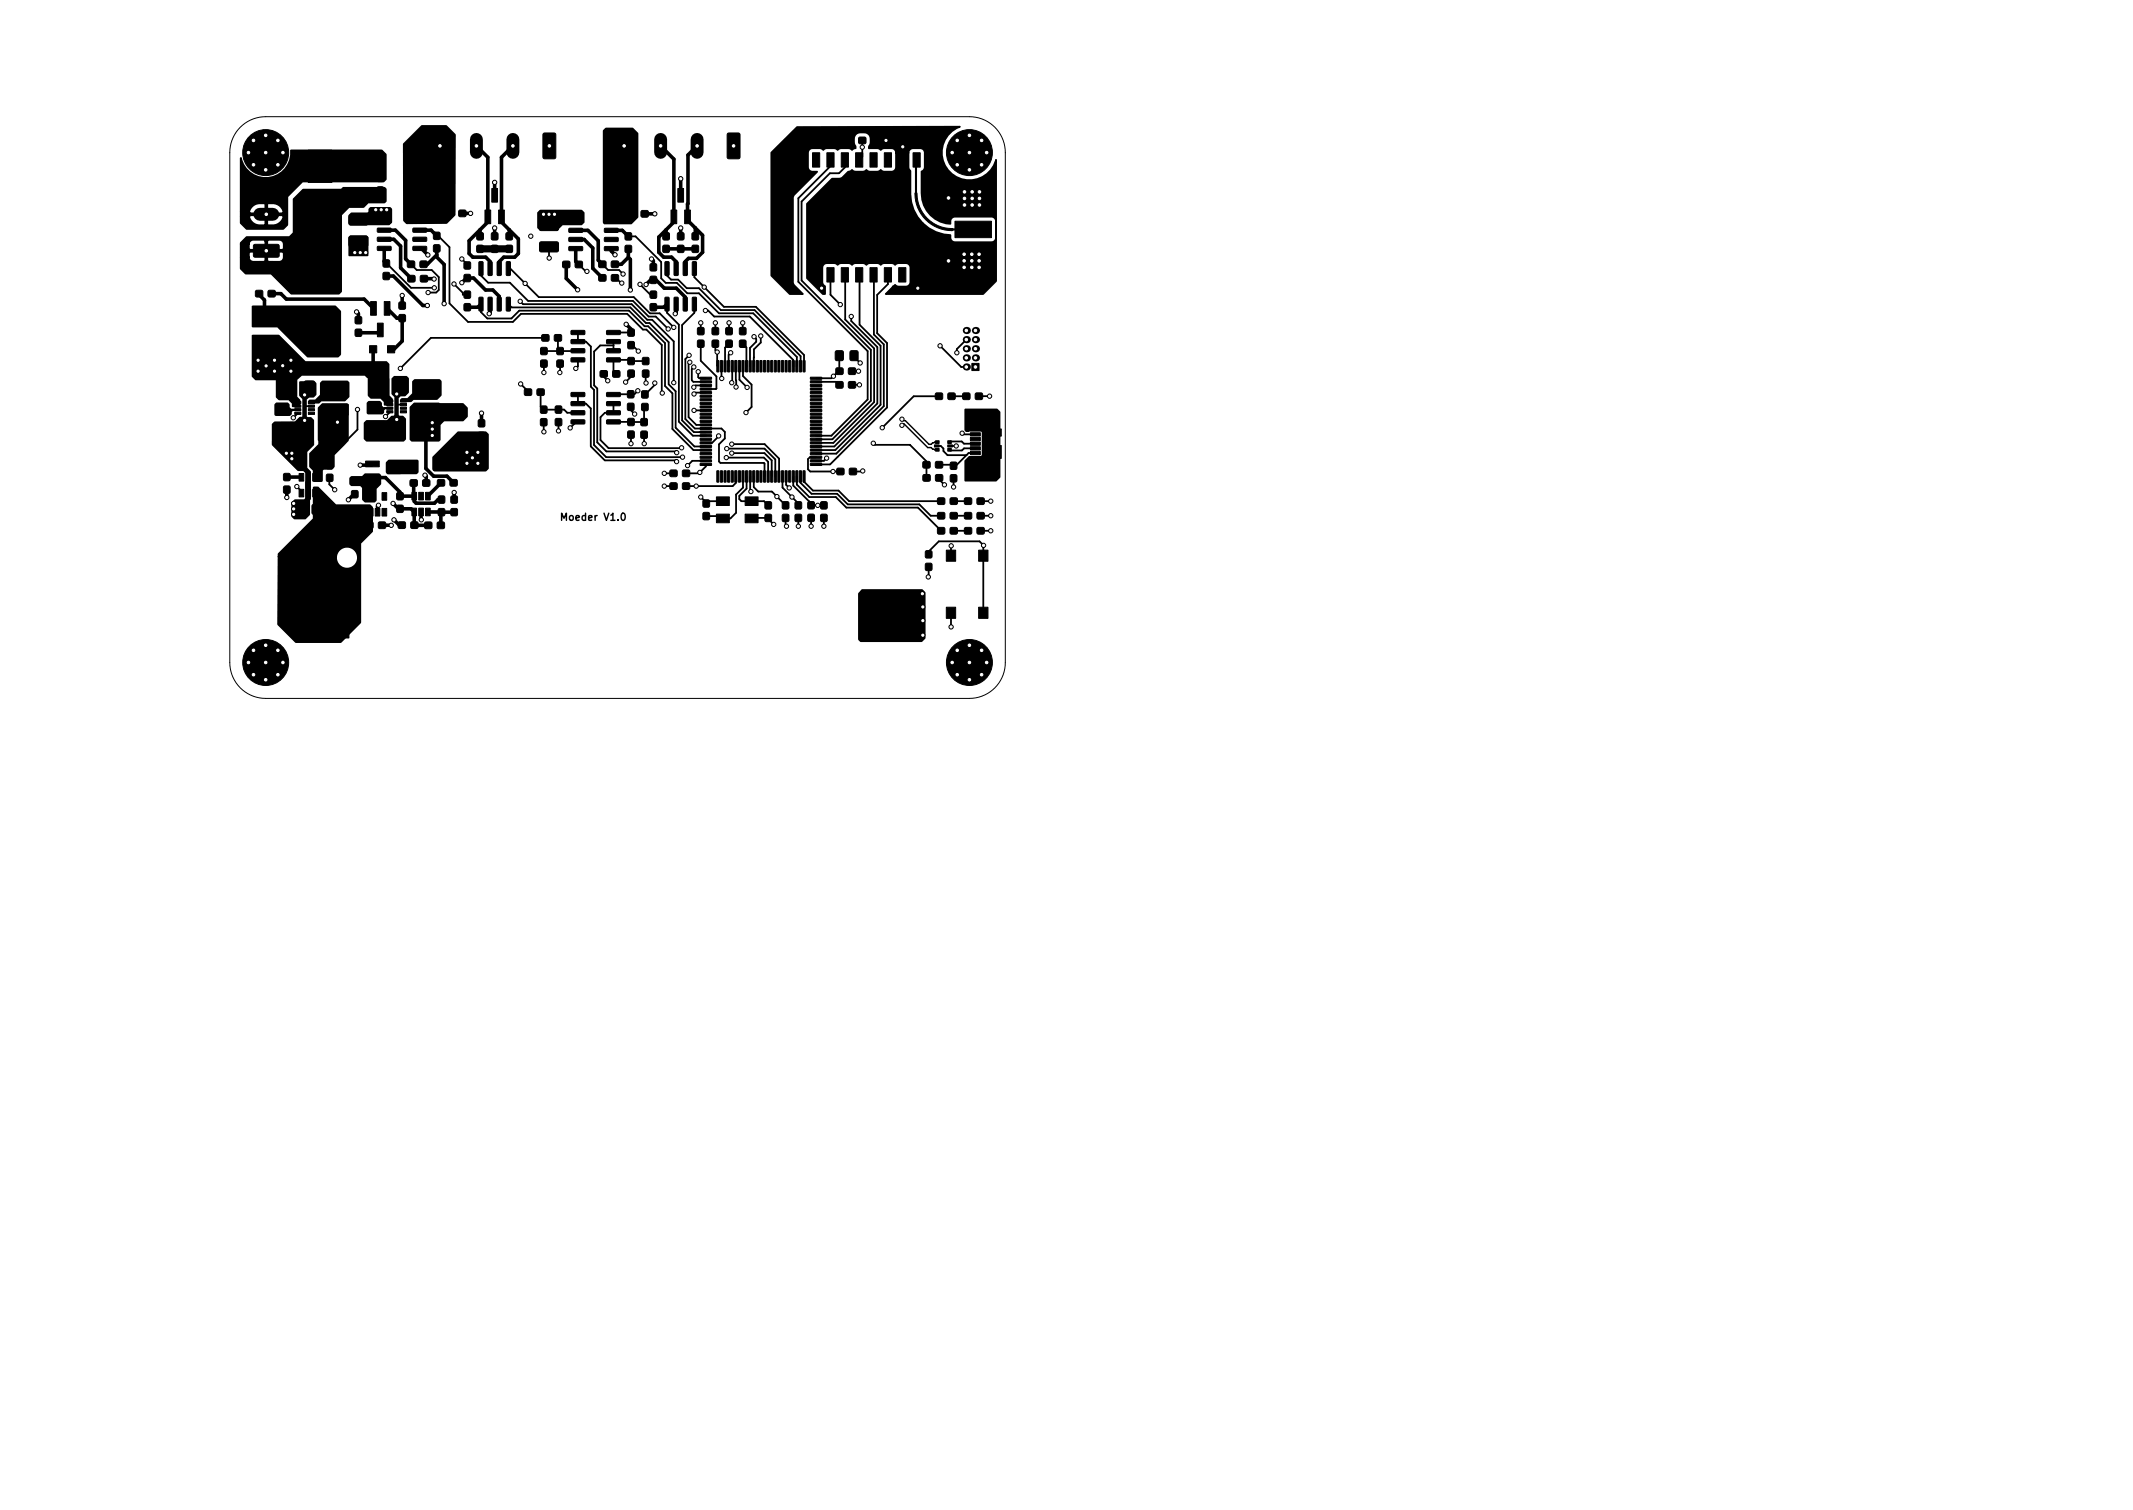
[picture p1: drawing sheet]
<svg xmlns="http://www.w3.org/2000/svg" width="297mm" height="210mm" viewBox="0 0 297 210" stroke-linecap="round" stroke-linejoin="round" font-family="sans-serif">
<defs><g id="words">
<text font-size="1.4" x="78.5" y="72.5">Moeder V1.0</text>
</g></defs>
<path d="M33.5 17.7a5 5 0 0 1 3.5-1.5h98a5 5 0 0 1 5 5v71a5 5 0 0 1-5 5h-98a5 5 0 0 1-5-5v-71a5 5 0 0 1 1.5-3.5z" fill="none" stroke="#000" stroke-width=".14"/>
<g fill="#000" stroke="#000" stroke-width=".14">
<path d="M75.7 18.6l1.5-.1 .2 .2v3.2l-.1 .2h-1.5l-.2-.1v-3.2zM101.3 18.6l1.5-.1 .2 .2 .1 3.2-.2 .2h-1.4l-.2-.1v-3.2zM119.6 19.1h.9l.1 .2v.6l-.2 .1h-.8v-.2zM121.4 19.1h.9l.1 .2-.1 .6-.2 .1h-.7l-.1-.2zM35.4 34.1l.1-.1h3.2l.2 .2v1.5l-.3 .1h-3.2l-.1-.2zM42.9 20.9h3.3v4.5h-3.3zM42.9 29.7h3.3v4.5h-3.3zM43.1 36.3h3.3v4.5h-3.3zM48.7 30l2.4-.1 .1 .3v1l-.2 .1h-2.3l-.1-.2zM48.7 33l2.4-.1 .1 .2v1.1l-.2 .1h-2.3l-.1-.2zM48.8 23.4l2.4-.1 .2 .2-.1 1.1-.2 .1h-2.2l-.2-.2zM48.8 26.4l2.4-.1 .2 .2-.1 1.1-.2 .1h-2.2l-.2-.2z"/>
<path d="M52.6 26.1l.6-.1 .2 .1v.7l-.1 .2h-.6h-.2zM52.6 24.3l.6-.1 .2 .1v.8l-.1 .1-.6 .1-.2-.1zM53.4 38l.6-.1 .2 .1 .1 .7-.1 .2-.6 .1-.2-.1zM53.4 36.2h.6h.2l.1 .8-.1 .2h-.6l-.2-.1zM52.6 30.5h1.8l.1 .1v.4l-.2 .1h-1.6l-.2-.2zM52.6 31.8h1.8l.1 .1v.3l-.2 .1h-1.6l-.2-.1zM52.6 33.1l1.8-.1 .1 .1v.4l-.2 .1h-1.6l-.2-.1zM52.6 34.3h1.8l.1 .1v.4l-.2 .1h-1.6l-.2-.1zM56.8 36.4h.9l.1 .2-.1 .6-.2 .1-.7-.1-.1-.2zM56.8 38.4h.9l.1 .2v.6l-.2 .1-.7-.1-.1-.2zM57.5 34.3h1.8l.1 .1v.4l-.1 .1h-1.7l-.1-.1zM57.5 33.1l1.8-.1 .1 .1v.4l-.1 .1h-1.7l-.1-.1z"/>
<path d="M57.5 31.8h1.8l.1 .1v.3l-.1 .1h-1.7l-.1-.1zM57.5 30.5h1.8l.1 .1v.4l-.1 .1h-1.7l-.1-.2zM58.5 36.4h.9l.1 .2v.6l-.2 .1-.7-.1-.1-.2zM58.6 38.4h.9l.1 .2-.1 .6-.2 .1-.7-.1-.1-.2zM60.4 34.1h.7h.1l.1 .8-.1 .2h-.6l-.2-.1zM60.4 32.4l.7-.1 .1 .1 .1 .7-.1 .2-.6 .1-.2-.1zM62.2 29.3h.9l.1 .2-.1 .6-.2 .1-.7-.1-.1-.2zM63.9 29.3h.9l.1 .2v.6l-.2 .1-.7-.1-.1-.2zM64.7 36.5l.6-.1 .2 .1v.8v.1l-.7 .1-.1-.1zM64.7 38.3l.6-.1 .2 .1v.7v.2h-.7h-.1zM66.4 32.4h.7l.2 .1v.7l-.1 .2h-.6l-.2-.1zM66.4 34.2l.7-.1 .2 .1v.7l-.1 .2-.6 .1-.2-.1z"/>
<path d="M66.7 36.5l.4-.1 .2 .1v1.7l-.1 .2h-.4l-.1-.1zM67.5 29.2h.8v1.9h-.8zM68 36.5l.4-.1 .1 .1v1.7l-.1 .2h-.3l-.1-.1zM68.5 32.4h.6l.2 .1 .1 .7-.1 .2h-.7l-.1-.1zM68.5 34.2l.6-.1 .2 .1 .1 .7-.1 .2-.7 .1-.1-.1zM68.5 26.2h.8v1.9h-.8zM69.3 36.5l.4-.1 .1 .1v1.7l-.1 .2h-.4l-.1-.1zM69.4 29.2h.8v1.9h-.8zM70.5 36.5l.5-.1 .1 .1v1.7l-.1 .2h-.4l-.1-.1zM70.5 34.2l.7-.1 .1 .1 .1 .7-.1 .2-.6 .1-.2-.1zM70.5 32.4h.7l.1 .1 .1 .7-.1 .2h-.6l-.2-.1zM75.2 30.8l2.4-.1 .2 .2v1.1l-.2 .1h-2.3l-.2-.2z"/>
<path d="M75.2 33.7h2.4l.2 .2v1l-.2 .2h-2.3l-.2-.2zM78.4 36.4h.9l.1 .2-.1 .6-.2 .1-.7-.1-.1-.1zM80.2 36.4h.8l.1 .2v.6l-.2 .1-.7-.1-.1-.1zM79.2 30.5h1.8l.1 .1v.4l-.1 .1h-1.7l-.1-.1zM79.2 31.8h1.8l.1 .1v.4l-.1 .1h-1.7l-.1-.2zM79.2 33.1l1.8-.1 .1 .2v.3l-.1 .1h-1.7l-.1-.1zM79.2 34.4l1.8-.1 .1 .1v.4l-.1 .1h-1.7l-.1-.1zM83.4 36.4h.9l.1 .2v.6l-.2 .1-.8-.1v-.2zM83.4 38.3h.9l.1 .2v.6l-.2 .1-.8-.1v-.2zM85.2 36.4h.9l.1 .2-.1 .6-.2 .1-.7-.1-.1-.2zM85.2 38.3h.9l.1 .2-.1 .6-.2 .1-.7-.1-.1-.2zM84.2 34.4l1.8-.1 .1 .1v.4l-.1 .1h-1.7l-.1-.1z"/>
<path d="M84.2 33.1l1.8-.1 .1 .2v.3l-.1 .1h-1.7l-.1-.1zM84.2 31.8h1.8l.1 .1v.4l-.1 .1h-1.7l-.1-.2zM84.2 30.5h1.8l.1 .1v.4l-.1 .1h-1.7l-.1-.1zM87.1 34.2l.6-.1 .2 .1 .1 .8-.1 .1-.6 .1-.2-.1zM87.1 32.5l.6-.1 .2 .1 .1 .7-.1 .2h-.6h-.2zM87.6 29.4h.9v.1v.7l-.2 .1-.7-.1-.1-.2zM89.3 29.4h.9l.1 .1-.1 .7-.1 .1-.8-.1v-.2zM90.6 38.5l.6-.1 .2 .1 .1 .8-.1 .1-.7 .1-.1-.1zM90.6 36.8l.6-.1 .2 .1 .1 .7-.1 .2h-.7h-.1zM92.4 32.4h.6l.2 .1v.7l-.1 .2h-.6l-.2-.1zM92.4 34.2l.6-.1 .2 .1v.7l-.1 .2-.6 .1-.2-.1zM92.6 36.5l.5-.1 .1 .1v1.7l-.1 .2h-.4l-.1-.1z"/>
<path d="M93.4 29.2h.8v1.9h-.8zM93.9 36.5l.4-.1 .2 .1v1.7l-.2 .2h-.3l-.1-.1zM94.4 34.2l.6-.1 .2 .1 .1 .7-.1 .2-.6 .1-.2-.1zM94.4 32.4h.6l.2 .1 .1 .7-.1 .2h-.6l-.2-.1zM94.4 26.2h.8v1.9h-.8zM95.2 36.5l.4-.1 .1 .1v1.7l-.1 .2h-.4l-.1-.1zM95.3 29.2h.8v1.9h-.8zM96.4 36.5l.5-.1 .1 .1v1.7l-.1 .2h-.4l-.1-.1zM96.4 34.2l.7-.1 .1 .1 .1 .7-.1 .2-.6 .1-.2-.1zM96.4 32.4h.7l.1 .1 .1 .7-.1 .2h-.6l-.2-.1zM113.1 21.3h1v2h-1zM113.1 37.3h1v2h-1z"/>
<path d="M115.1 21.3h1v2h-1zM115.1 37.3h1v2h-1zM117.1 21.3h1v2h-1zM117.1 37.3h1v2h-1zM119.1 21.3h1v2h-1zM119.1 37.3h1v2h-1zM121.2 21.3h1v2h-1zM121.2 37.3h1v2h-1zM123.2 21.3h1v2h-1zM123.2 37.3h1v2h-1zM125.2 21.3h1v2h-1zM125.2 37.3h1v2h-1z"/>
<path d="M127.5 26.9l.1-.1 .1 .1a5 5 0 0 0 5 5v.1l-.1 .1-1.5-.2-1.4-.6-.8-.7-.6-.8-.5-.8-.3-1zM127.2 21.3h1v2h-1zM127.2 37.3h1v2h-1zM132.1 36.1h.9v.5h-.9zM132.1 27.3h.9v.5h-.9zM133 30.8h5.1v2.3h-5.1zM133 35.1h5.1v2.4h-5.1zM133 26.4h5.1v2.4h-5.1zM35.6 40.5h.9l.1 .2v.6l-.2 .1-.8-.1v-.2zM36.1 46.8l.2-.1 1.3 .1 .1 .2-.1 1.2-.2 .1-1.3-.1-.1-.1zM36.1 43.9h.2h1.3l.1 .2-.1 1.3-.2 .1-1.3-.1-.1-.2zM37.4 40.5h.9l.1 .2-.1 .6-.2 .1-.7-.1-.1-.2z"/>
<path d="M38.5 56.5l.1-.1h1.5v.2v1.1l-.2 .1h-1.4l-.1-.2zM38.5 59.4h.1h1.5v.2v1.1l-.2 .1-1.4-.1-.1-.2zM39.5 53.1l1.1-.1 .2 .1v1.4l-.1 .2-1 .1-.2-.1-.1-1.4zM41 55.9h.9v.3h-.9zM41 56.4h.9v.3h-.9zM41 56.9h.9v.3h-.9zM41 57.4h.9v.3h-.9zM42.9 57.4h.9v.3h-.9zM42.9 56.9h.9v.3h-.9zM42.9 56.4h.9v.3h-.9zM42.9 55.9h.9v.3h-.9zM42 58.9l1.1-.1 .3 .1v2.3l-.2 .2h-1l-.2-.1z"/>
<path d="M42.5 53.1l1.1-.1 .2 .1v1.4l-.1 .2-1.1 .1-.2-.1v-1.4zM44.9 53.3h3.6v1.5h-3.6zM44.9 56.3h3.6v1.5h-3.6zM45 58.9l1.1-.1 .2 .1v2.3l-.1 .2h-1.1l-.2-.1zM43.1 45.1h3.3v4.5h-3.3zM49.5 44.1h.6h.2l.1 .8-.1 .2h-.6l-.2-.1zM49.5 45.9l.6-.1 .2 .1 .1 .7-.1 .2-.6 .1-.2-.1zM51.6 42h.8v1.9h-.8zM51.5 48.1h1v1h-1zM52.6 45h.8v1.9h-.8zM51.4 56.2l.1-.1 1.4 .1 .1 .2v1.1l-.2 .1-1.4-.1-.1-.2zM51.4 59.2l.1-.1 1.4 .1 .1 .2v1l-.2 .1h-1.4l-.1-.2z"/>
<path d="M52.1 53l1.1-.1 .2 .1 .1 1.4-.1 .2-1.1 .1-.2-.1-.1-1.4zM53.5 42h.8v1.9h-.8zM53.9 55.7h.8v.3h-.8zM53.9 56.2h.8v.3h-.8zM53.9 56.7h.8v.3h-.8zM53.9 57.2h.8v.3h-.8zM54 48.1h1v1h-1zM55.8 57.2h.8v.3h-.8zM55.8 56.7h.8v.3h-.8zM55.8 56.2h.8v.3h-.8zM55.8 55.7h.8v.3h-.8zM55 58.7l1.1-.1 .2 .2v2.3l-.1 .2h-1.1l-.2-.2z"/>
<path d="M55.1 53l1.1-.1 .2 .1v1.4l-.1 .2-1 .1-.2-.1-.1-1.4zM55.6 43.8h.6l.2 .1 .1 .7-.1 .2h-.6l-.2-.1zM55.6 42.1l.6-.1 .2 .1 .1 .7-.1 .2-.6 .1-.2-.1zM57.7 53.2h3.6v1.5h-3.6zM57.7 56.3h3.6v1.5h-3.6zM57.9 58.7l1.2-.1 .2 .2v2.3l-.2 .2h-1l-.2-.2zM63.7 57.1h1.2v.9h-1.2zM64.7 42.3h.6h.2v.8v.2h-.7l-.1-.1zM64.7 40.6l.6-.1 .2 .1v.7v.2l-.7 .1-.1-.1zM66.7 41.4h.4l.2 .1v1.7l-.1 .1h-.4l-.1-.1zM66.7 58.5l.6-.1 .2 .1v.7l-.1 .2-.6 .1-.2-.1zM68 41.4h.4l.1 .1v1.7l-.1 .1h-.3l-.1-.1z"/>
<path d="M69.3 41.4h.4l.1 .1v1.7l-.1 .1h-.4l-.1-.1zM70.5 41.4h.5l.1 .1v1.7l-.1 .1h-.4l-.1-.1zM73.1 54.2h.9l.1 .2-.1 .6-.2 .1-.7-.1-.1-.2zM74.8 54.2h.9l.1 .2v.6l-.2 .1-.8-.1v-.2zM75.3 58.3h.7l.1 .1 .1 .7-.1 .2h-.6l-.2-.1zM75.3 56.6l.7-.1 .1 .1 .1 .7-.1 .2-.6 .1-.2-.1zM75.3 50.2l.7-.1 .2 .1v.7l-.1 .2-.6 .1-.2-.1zM75.3 48.4h.7h.2v.8l-.1 .2h-.6l-.2-.1zM75.5 46.6h.9l.1 .2-.1 .6-.2 .1h-.7l-.1-.2zM77.2 46.6h.9l.1 .2v.6l-.2 .1h-.7l-.1-.2zM77.4 58.3h.6h.2v.8v.2h-.7l-.1-.1zM77.4 56.6l.6-.1 .2 .1v.7v.2l-.7 .1-.1-.1z"/>
<path d="M77.6 50.2l.6-.1 .2 .1 .1 .7-.1 .2-.6 .1-.2-.1zM77.6 48.4h.6h.2l.1 .8-.1 .2h-.6l-.2-.1zM79.6 54.7l1.7-.1 .2 .2v.3l-.2 .1h-1.7l-.1-.1zM79.6 55.9h1.7l.2 .1v.4l-.2 .1h-1.7l-.1-.1zM79.6 57.2h1.7l.2 .1v.4l-.2 .1h-1.7l-.1-.2zM79.6 58.5l1.7-.1 .2 .2v.3l-.2 .1h-1.7l-.1-.1zM79.6 49.9l1.7-.1 .2 .1v.4l-.2 .1h-1.7l-.1-.1zM79.6 48.6l1.7-.1 .2 .2v.3l-.2 .1h-1.7l-.1-.1zM79.6 47.3h1.7l.2 .1v.3l-.2 .2h-1.7l-.1-.2zM79.6 46h1.7l.2 .1v.4l-.2 .1h-1.7l-.1-.1zM83.6 51.7l.9-.1 .1 .2-.1 .7h-.1h-.8v-.2zM85.4 51.7l.9-.1 .1 .2-.1 .7h-.2h-.7l-.1-.2z"/>
<path d="M84.5 58.5l1.8-.1 .1 .2v.3l-.1 .1h-1.7l-.1-.1zM84.5 57.2h1.8l.1 .1v.4l-.1 .1h-1.7l-.1-.2zM84.5 55.9h1.8l.1 .1v.4l-.1 .1h-1.7l-.1-.1zM84.5 54.7l1.8-.1 .1 .2v.3l-.1 .1h-1.7l-.1-.1zM84.5 46h1.8l.1 .1v.4l-.1 .1h-1.7l-.1-.1zM84.5 47.3h1.8l.1 .1v.3l-.1 .2h-1.7l-.1-.2zM84.5 48.6l1.8-.1 .1 .2v.3l-.1 .1h-1.7l-.1-.1zM84.5 49.9l1.8-.1 .1 .1v.4l-.1 .1h-1.7l-.1-.1zM87.4 54.4h.7l.2 .1v.7l-.1 .2h-.6l-.2-.1zM87.4 56.2l.7-.1 .2 .1v.7l-.1 .2-.6 .1-.2-.1zM87.5 60.1l.6-.1 .2 .1v.7v.2h-.7h-.2zM87.5 58.3l.6-.1 .2 .1v.8v.1l-.7 .1-.2-.1z"/>
<path d="M87.5 51.6l.6-.1 .2 .1 .1 .7-.1 .2-.7 .1-.1-.1zM87.5 49.8l.6-.1 .2 .1 .1 .8-.1 .1-.7 .1-.1-.1zM87.5 47.6l.6-.1 .2 .1 .1 .8-.1 .1-.7 .1-.1-.1zM87.5 45.9l.6-.1 .2 .1 .1 .7-.1 .2h-.7h-.1zM89.3 58.3h.6h.2l.1 .8-.1 .2h-.6l-.2-.1zM89.4 54.5l.6-.1 .2 .1 .1 .7-.1 .2h-.6h-.2zM89.4 56.2l.6-.1 .2 .1 .1 .8-.1 .1-.6 .1-.2-.1zM89.5 49.8l.7-.1 .1 .1 .1 .8-.1 .1-.6 .1-.2-.1zM89.5 51.6l.7-.1 .1 .1 .1 .7-.1 .2-.6 .1-.2-.1zM90.6 40.6l.6-.1 .2 .1 .1 .7-.1 .2-.7 .1-.1-.1zM90.6 42.3h.6h.2l.1 .8-.1 .2h-.7l-.1-.1zM92.6 41.4h.5l.1 .1v1.7l-.1 .1h-.4l-.1-.1z"/>
<path d="M93.9 41.4h.4l.2 .1v1.7l-.2 .1h-.3l-.1-.1zM95.2 41.4h.4l.1 .1v1.7l-.1 .1h-.4l-.1-.1zM96.4 41.4h.5l.1 .1v1.7l-.1 .1h-.4l-.1-.1zM97.2 45.7l.6-.1 .2 .1 .1 .7-.1 .2h-.7l-.1-.1zM97.2 47.4l.6-.1 .2 .1 .1 .7-.1 .2-.7 .1-.1-.1zM97.5 59.5h1.5l.1 .3h-1.5zM97.5 59h1.5l.1 .3h-1.5zM97.5 58.5h1.5l.1 .3h-1.5zM97.5 58h1.5l.1 .3h-1.5zM97.5 57.5h1.5l.1 .3h-1.5zM97.5 57h1.5l.1 .3h-1.5zM97.5 56.5h1.5l.1 .3h-1.5z"/>
<path d="M97.5 56h1.5l.1 .3h-1.5zM97.5 55.5h1.5l.1 .3h-1.5zM97.5 55h1.5l.1 .3h-1.5zM97.5 54.5h1.5l.1 .3h-1.5zM97.5 54h1.5l.1 .3h-1.5zM97.5 53.5h1.5l.1 .3h-1.5zM97.5 53h1.5l.1 .3h-1.5zM97.5 52.5h1.5l.1 .3h-1.5zM99.2 45.7l.7-.1 .1 .1 .1 .7-.1 .2h-.6l-.2-.1zM99.2 47.4l.7-.1 .1 .1 .1 .7-.1 .2-.6 .1-.2-.1zM99.8 50.2l.3 .1v1.5l-.3-.1zM100.3 50.2l.3 .1v1.5l-.3-.1z"/>
<path d="M100.8 50.2l.3 .1v1.5l-.3-.1zM101.3 50.2l.3 .1v1.5l-.3-.1zM101.1 47.4l.7-.1 .1 .1 .1 .7-.1 .2-.6 .1-.2-.1zM101.1 45.7l.7-.1 .1 .1 .1 .7-.1 .2h-.6l-.2-.1zM101.8 50.2l.3 .1v1.5l-.3-.1zM102.3 50.2l.3 .1v1.5l-.3-.1zM102.8 50.2l.3 .1v1.5l-.3-.1zM103.3 50.2l.3 .1v1.5l-.3-.1zM103 47.4l.7-.1 .1 .1 .1 .7-.1 .2-.6 .1-.2-.1zM103 45.7l.7-.1 .1 .1 .1 .7-.1 .2h-.6l-.2-.1zM103.8 50.2l.3 .1v1.5l-.3-.1zM104.3 50.2l.3 .1v1.5l-.3-.1z"/>
<path d="M104.8 50.2l.3 .1v1.5l-.3-.1zM105.3 50.2l.3 .1v1.5l-.3-.1zM105.8 50.2l.3 .1v1.5l-.3-.1zM106.3 50.2l.3 .1v1.5l-.3-.1zM106.8 50.2l.3 .1v1.5l-.3-.1zM107.3 50.2l.3 .1v1.5l-.3-.1zM107.8 50.2l.3 .1v1.5l-.3-.1zM108.3 50.2l.3 .1v1.5l-.3-.1zM108.8 50.2l.3 .1v1.5l-.3-.1zM109.3 50.2l.3 .1v1.5l-.3-.1zM109.8 50.2l.3 .1v1.5l-.3-.1zM110.3 50.2l.3 .1v1.5l-.3-.1z"/>
<path d="M110.8 50.2l.3 .1v1.5l-.3-.1zM111.3 50.2l.3 .1v1.5l-.3-.1zM111.8 50.2l.3 .1v1.5l-.3-.1zM112.9 52.5h1.5v.3h-1.5zM112.9 53h1.5v.3h-1.5zM112.9 53.5h1.5v.3h-1.5zM112.9 54h1.5v.3h-1.5zM112.9 54.5h1.5v.3h-1.5zM112.9 55h1.5v.3h-1.5zM112.9 55.5h1.5v.3h-1.5zM112.9 56h1.5v.3h-1.5zM112.9 56.5h1.5v.3h-1.5z"/>
<path d="M112.9 57h1.5v.3h-1.5zM112.9 57.5h1.5v.3h-1.5zM112.9 58h1.5v.3h-1.5zM112.9 58.5h1.5v.3h-1.5zM112.9 59h1.5v.3h-1.5zM112.9 59.5h1.5v.3h-1.5zM116.4 51.3h.9l.1 .1v.7l-.2 .1-.7-.1-.1-.2zM116.4 53.2h.9l.1 .2v.6l-.2 .1-.7-.1-.1-.2zM116.4 48.9l.8-.1 .2 .1 .1 1.1-.1 .2h-.8l-.2-.1-.1-1zM118.2 51.3h.9l.1 .1-.1 .7-.2 .1-.7-.1-.1-.2zM118.2 53.2h.9l.1 .2-.1 .6-.2 .1-.7-.1-.1-.2zM118.4 48.9l.9-.1 .2 .1v1.1l-.1 .2h-.8l-.2-.1v-1z"/>
<path d="M130.3 54.8h.9l.1 .1-.1 .7-.2 .1-.7-.1-.1-.2zM132.1 54.8h.8l.1 .1v.7l-.2 .1-.7-.1-.1-.2zM134.1 54.8h.9l.1 .1-.1 .7-.1 .1-.8-.1-.1-.2zM135.3 50.6h1v1h-1zM135.9 54.8h.9v.1v.7l-.2 .1-.7-.1-.1-.2zM137.8 57.6h1.3v1.6h-1.3zM39.5 67.7h.7h.2v.8l-.1 .2h-.6l-.2-.1zM39.5 66l.7-.1 .2 .1v.7l-.1 .2-.6 .1-.2-.1zM41.4 63.7l.8-.1 .2 .1 .1 1.1-.1 .2h-.8l-.2-.1-.1-1zM41.7 65.9h.6v1.1h-.6zM41.7 68.1h.6v1.1h-.6zM41.5 70.3l.8-.1 .2 .1v1.1l-.1 .2h-.8l-.2-.1v-1z"/>
<path d="M42.6 68.1h.7v1.1h-.7zM43.6 65.9h.6v1.1h-.6zM43.6 68.1h.6v1.1h-.6zM43.4 63.7l.9-.1 .2 .1v1.1l-.1 .2h-.8l-.2-.1v-1zM43.5 70.3l.8-.1 .2 .1 .1 1.1-.1 .2h-.8l-.2-.1-.1-1zM45.5 64.3h.6h.2l.1 .8-.1 .1-.6 .1-.2-.1zM45.5 66.1l.6-.1 .2 .1 .1 .7-.1 .2-.6 .1-.2-.1zM49 68.4l.6-.1 .2 .1 .1 .7-.1 .2h-.6h-.2zM49 66.6l.6-.1 .2 .1 .1 .8-.1 .1-.6 .1-.2-.1zM50.9 66.1h1.9v.8h-1.9zM50.9 64.2h1.9v.8h-1.9zM51 72.7h.9l.1 .2-.1 .6-.2 .1h-.7l-.1-.2z"/>
<path d="M51.3 70.8h.7v1.1h-.7zM51.3 68.6h.7v1.1h-.7zM52.3 70.8h.6v1.1h-.6zM52.7 72.7h.9l.1 .2v.6l-.2 .1h-.7l-.1-.2zM53.2 70.8h.7v1.1h-.7zM53.2 68.6h.7v1.1h-.7zM53.9 65.2h1.9v.8h-1.9zM55.3 70.4l.6-.1 .2 .1 .1 .7-.1 .2-.6 .1-.2-.1zM55.3 68.6h.6l.2 .1 .1 .7-.1 .2h-.6l-.2-.1zM55.5 72.7h.9l.1 .2-.1 .6-.2 .1-.7-.1-.1-.1zM57.2 66.8h.8l.1 .2v.6l-.2 .1h-.7l-.1-.2zM57.1 64.3h.9v1.2h-.9z"/>
<path d="M57.4 68.6h.6v1h-.6zM57.4 70.8h.6v1h-.6zM57.3 72.7h.8l.1 .2v.6l-.2 .1-.7-.1-.1-.1zM58.3 68.6h.7v1h-.7zM58.3 70.8h.7v1h-.7zM58.9 66.8h.9l.1 .2-.1 .6-.2 .1h-.7l-.1-.2zM59.3 68.6h.6v1h-.6zM59.3 70.8h.6v1h-.6zM59.2 72.7h.9l.1 .2-.1 .6-.2 .1h-.7l-.1-.2zM60.4 64.3h.9v1.2h-.9zM60.9 72.7h.9l.1 .2v.6l-.2 .1h-.7l-.1-.2zM61 66.8h.9v.2v.6l-.2 .1-.7-.1-.1-.1z"/>
<path d="M61.1 70.9l.6-.1 .2 .1 .1 .7-.1 .2h-.7h-.1zM61.1 69.1l.6-.1 .2 .1 .1 .8-.1 .1-.7 .1-.1-.1zM62.7 66.8h.9l.1 .2-.1 .6-.1 .1-.8-.1-.1-.1zM62.8 70.9l.7-.1 .2 .1v.7l-.1 .2h-.6h-.2zM62.8 69.1l.7-.1 .2 .1v.8l-.1 .1-.6 .1-.2-.1zM63.7 60.4h1.2v.9h-1.2zM66.7 60.2h.6h.2v.8l-.1 .2h-.6l-.2-.1zM89.3 60.1l.6-.1 .2 .1 .1 .7-.1 .2-.6 .1-.2-.1zM93.3 65.5h.9l.1 .2v.6l-.2 .1-.7-.1-.1-.2zM93.3 67.3h.9l.1 .1v.7l-.2 .1-.7-.1-.1-.2zM95.1 65.5h.9l.1 .2-.1 .6-.2 .1-.7-.1-.1-.2zM95.1 67.3h.9l.1 .1-.1 .7-.2 .1-.7-.1-.1-.2z"/>
<path d="M97.9 71.4l.7-.1 .2 .1v.7l-.1 .2-.6 .1-.2-.1zM97.9 69.7l.7-.1 .2 .1v.7l-.1 .2h-.6h-.2zM97.5 64.5h1.5l.1 .3h-1.5zM97.5 64h1.5l.1 .3h-1.5zM97.5 63.5h1.5l.1 .3h-1.5zM97.5 63h1.5l.1 .3h-1.5zM97.5 62.5h1.5l.1 .3h-1.5zM97.5 62h1.5l.1 .3h-1.5zM97.5 61.5h1.5l.1 .3h-1.5zM97.5 61h1.5l.1 .3h-1.5zM97.5 60.5h1.5l.1 .3h-1.5zM97.5 60h1.5l.1 .3h-1.5z"/>
<path d="M99.8 65.6h.3v1.5h-.3zM100.3 65.6h.3v1.5h-.3zM100.8 65.6h.3v1.5h-.3zM101.3 65.6h.3v1.5h-.3zM99.8 71.6h1.8v1.2h-1.8zM99.8 69.2h1.8v1.2h-1.8zM101.8 65.6h.3v1.5h-.3zM102.3 65.6h.3v1.5h-.3zM102.8 65.6h.3v1.5h-.3zM103.3 65.6h.3v1.5h-.3zM103.8 65.6h.3v1.5h-.3zM104.3 65.6h.3v1.5h-.3z"/>
<path d="M104.8 65.6h.3v1.5h-.3zM105.3 65.6h.3v1.5h-.3zM103.8 71.6h1.8v1.2h-1.8zM103.8 69.2h1.8v1.2h-1.8zM105.8 65.6h.3v1.5h-.3zM106.3 65.6h.3v1.5h-.3zM106.8 65.6h.3v1.5h-.3zM106.6 71.7l.6-.1 .2 .1 .1 .7-.1 .2h-.7h-.1zM106.6 69.9l.6-.1 .2 .1 .1 .8-.1 .1-.7 .1-.1-.1zM107.3 65.6h.3v1.5h-.3zM107.8 65.6h.3v1.5h-.3zM108.3 65.6h.3v1.5h-.3z"/>
<path d="M108.8 65.6h.3v1.5h-.3zM109.3 65.6h.3v1.5h-.3zM109 71.7l.6-.1 .2 .1 .1 .7-.1 .2h-.6h-.2zM109 69.9l.6-.1 .2 .1 .1 .8-.1 .1-.6 .1-.2-.1zM109.8 65.6h.3v1.5h-.3zM110.3 65.6h.3v1.5h-.3zM110.8 65.6h.3v1.5h-.3zM110.8 69.9l.6-.1 .2 .1 .1 .8-.1 .1-.7 .1-.1-.1zM110.8 71.7l.6-.1 .2 .1 .1 .7-.1 .2h-.7h-.1zM111.3 65.6h.3v1.5h-.3zM111.8 65.6h.3v1.5h-.3zM112.5 71.6h.7l.2 .1v.7l-.1 .2h-.6l-.2-.1z"/>
<path d="M112.5 69.9l.7-.1 .2 .1v.7l-.1 .2-.6 .1-.2-.1zM112.9 60h1.5v.3h-1.5zM112.9 60.5h1.5v.3h-1.5zM112.9 61h1.5v.3h-1.5zM112.9 61.5h1.5v.3h-1.5zM112.9 62h1.5v.3h-1.5zM112.9 62.5h1.5v.3h-1.5zM112.9 63h1.5v.3h-1.5zM112.9 63.5h1.5v.3h-1.5zM112.9 64h1.5v.3h-1.5zM112.9 64.5h1.5v.3h-1.5zM114.3 71.7l.7-.1 .2 .1v.7l-.1 .2h-.6h-.2z"/>
<path d="M114.3 69.9l.7-.1 .2 .1v.8l-.1 .1-.6 .1-.2-.1zM116.6 65.2h.9l.1 .2-.1 .6-.2 .1h-.7l-.1-.2zM118.3 65.2h.9l.1 .2v.6l-.2 .1h-.8v-.2zM128.6 64.3h.9v.2v.6l-.2 .1-.7-.1-.1-.1zM128.6 66.1h.9l.1 .2-.1 .6-.2 .1h-.7l-.1-.2zM128.9 76.7h.7h.1l.1 .8-.1 .2h-.6l-.2-.1zM128.9 78.5l.7-.1 .1 .1 .1 .7-.1 .2-.6 .1-.2-.1zM130.3 62.4h.5v.4h-.5zM130.3 61.4h.5v.3h-.5zM130.1 61.9h.7v.3h-.7zM130.3 64.3h.9l.1 .2-.1 .6-.1 .1-.8-.1-.1-.1zM130.3 66.1h.9l.1 .2v.6l-.2 .1h-.8v-.2z"/>
<path d="M130.6 69.4h.9l.1 .1-.1 .7-.1 .1-.8-.1-.1-.2zM130.6 73.5h.9l.1 .2-.1 .6-.1 .1-.8-.1-.1-.2zM130.6 71.4h.9l.1 .2-.1 .6-.1 .1-.8-.1-.1-.1zM131.8 76.6h1.3v1.6h-1.3zM132 61.4h.5v.3h-.5zM132 62.4h.5v.4h-.5zM132 61.9h.6v.3h-.6zM132.4 64.4l.6-.1 .2 .1 .1 .7-.1 .2-.6 .1-.2-.1zM132.4 66.1h.6l.2 .1 .1 .7-.1 .2h-.6l-.2-.1zM132.4 69.4h.9v.1v.7l-.2 .1-.7-.1-.1-.2zM132.4 73.5h.9v.2v.6l-.2 .1-.7-.1-.1-.2zM132.4 71.4h.9v.2v.6l-.2 .1-.7-.1-.1-.1z"/>
<path d="M134.4 69.4h.8l.1 .1v.7l-.2 .1-.7-.1-.1-.2zM134.4 73.5h.8l.1 .2v.6l-.2 .1-.7-.1-.1-.2zM134.4 71.4h.8l.1 .2v.6l-.2 .1-.7-.1-.1-.1zM136.3 76.6h1.3v1.6h-1.3zM135.1 60.3h1.4v.4h-1.4zM135.1 60.9h1.4v.5h-1.4zM135.1 61.6h1.4v.4h-1.4zM135.1 62.2h1.4v.5h-1.4zM135.1 62.9h1.4v.4h-1.4zM135.1 58.6h1.6v1.4h-1.6zM135.1 63.6h1.6v1.4h-1.6zM136.1 69.4h.9l.1 .1-.1 .7-.2 .1-.7-.1-.1-.2z"/>
<path d="M136.1 73.5h.9l.1 .2-.1 .6-.2 .1-.7-.1-.1-.2zM136.1 71.4h.9l.1 .2-.1 .6-.2 .1-.7-.1-.1-.1zM137.8 64.3h1.3v1.7h-1.3zM137.5 59.7h1.9v1h-1.9zM137.5 62h1.9v1.8h-1.9zM41.3 82.5h7.3v6.3h-7.3zM119.9 82.5h7.4v6.3h-7.4zM131.8 84.6h1.3v1.5h-1.3zM136.3 84.6h1.3v1.5h-1.3z"/>
<circle cx="35.3" cy="19.6" r=".4"/>
<circle cx="37" cy="18.8" r=".4"/>
<circle cx="38.7" cy="19.6" r=".4"/>
<circle cx="123.4" cy="19.6" r=".3"/>
<circle cx="133.3" cy="19.6" r=".4"/>
<circle cx="135" cy="18.8" r=".4"/>
<circle cx="136.7" cy="19.6" r=".4"/>
<circle cx="34.6" cy="21.2" r=".4"/>
<circle cx="35.3" cy="22.9" r=".4"/>
<circle cx="37" cy="23.6" r=".4"/>
<circle cx="37" cy="21.2" r="3.2"/>
<circle cx="38.7" cy="22.9" r=".4"/>
<circle cx="39.4" cy="21.2" r=".4"/>
<circle cx="49.4" cy="35.2" r=".3"/>
<circle cx="50.2" cy="35.2" r=".3"/>
<circle cx="50.9" cy="35.2" r=".3"/>
<circle cx="52.3" cy="29.2" r=".3"/>
<circle cx="53.1" cy="29.2" r=".3"/>
<circle cx="53.8" cy="29.2" r=".3"/>
<circle cx="59.6" cy="35.5" r=".3"/>
<circle cx="60.5" cy="38.9" r=".3"/>
<circle cx="63.2" cy="39.5" r=".3"/>
<circle cx="64.3" cy="36.1" r=".3"/>
<circle cx="64.3" cy="39.4" r=".3"/>
<circle cx="65.5" cy="29.7" r=".3"/>
<circle cx="68.9" cy="31.7" r=".3"/>
<circle cx="68.9" cy="25.4" r=".3"/>
<circle cx="73.1" cy="39.5" r=".3"/>
<circle cx="73.9" cy="32.9" r=".3"/>
<circle cx="75.7" cy="29.8" r=".3"/>
<circle cx="76.5" cy="29.8" r=".3"/>
<circle cx="76.5" cy="35.9" r=".3"/>
<circle cx="77.2" cy="29.8" r=".3"/>
<circle cx="81.7" cy="37.8" r=".3"/>
<circle cx="85.6" cy="35.5" r=".3"/>
<circle cx="86.6" cy="39.4" r=".3"/>
<circle cx="86.8" cy="38.2" r=".3"/>
<circle cx="89.1" cy="39.6" r=".3"/>
<circle cx="90" cy="39.6" r=".3"/>
<circle cx="90.7" cy="36.1" r=".3"/>
<circle cx="91.2" cy="29.8" r=".3"/>
<circle cx="94.8" cy="31.7" r=".3"/>
<circle cx="94.8" cy="24.9" r=".3"/>
<circle cx="98.1" cy="40" r=".3"/>
<circle cx="120.1" cy="20.5" r=".3"/>
<circle cx="125.7" cy="20.4" r=".3"/>
<circle cx="132.1" cy="36.3" r=".48"/>
<circle cx="132.1" cy="27.6" r=".48"/>
<circle cx="132.6" cy="32" r=".15"/>
<circle cx="132.6" cy="21.2" r=".4"/>
<circle cx="133.3" cy="22.9" r=".4"/>
<circle cx="134.3" cy="37.2" r=".4"/>
<circle cx="134.3" cy="35.4" r=".4"/>
<circle cx="134.3" cy="36.3" r=".4"/>
<circle cx="134.3" cy="26.7" r=".4"/>
<circle cx="134.3" cy="28.5" r=".4"/>
<circle cx="134.3" cy="27.6" r=".4"/>
<circle cx="135" cy="23.6" r=".4"/>
<circle cx="135" cy="21.2" r="3.2"/>
<circle cx="135.3" cy="35.4" r=".4"/>
<circle cx="135.3" cy="36.3" r=".4"/>
<circle cx="135.3" cy="37.2" r=".4"/>
<circle cx="135.4" cy="27.6" r=".4"/>
<circle cx="135.4" cy="28.5" r=".4"/>
<circle cx="135.4" cy="26.7" r=".4"/>
<circle cx="136.3" cy="35.4" r=".4"/>
<circle cx="136.3" cy="36.3" r=".4"/>
<circle cx="136.3" cy="37.2" r=".4"/>
<circle cx="136.4" cy="26.7" r=".4"/>
<circle cx="136.4" cy="27.6" r=".4"/>
<circle cx="136.4" cy="28.5" r=".4"/>
<circle cx="136.7" cy="22.9" r=".4"/>
<circle cx="137.4" cy="21.2" r=".4"/>
<circle cx="35.9" cy="51.7" r=".3"/>
<circle cx="35.9" cy="50.2" r=".3"/>
<circle cx="37.1" cy="50.9" r=".3"/>
<circle cx="38.2" cy="51.7" r=".3"/>
<circle cx="38.2" cy="50.2" r=".3"/>
<circle cx="39.4" cy="50.9" r=".3"/>
<circle cx="40.5" cy="51.7" r=".3"/>
<circle cx="40.5" cy="50.2" r=".3"/>
<circle cx="40.8" cy="58.2" r=".3"/>
<circle cx="42.4" cy="55" r=".3"/>
<circle cx="42.4" cy="58.5" r=".3"/>
<circle cx="47" cy="58.8" r=".3"/>
<circle cx="49.7" cy="43.4" r=".3"/>
<circle cx="49.8" cy="57" r=".3"/>
<circle cx="53.7" cy="58" r=".3"/>
<circle cx="55.2" cy="58.4" r=".3"/>
<circle cx="55.2" cy="54.9" r=".3"/>
<circle cx="55.8" cy="51.3" r=".3"/>
<circle cx="56" cy="41.1" r=".3"/>
<circle cx="59.5" cy="42.5" r=".3"/>
<circle cx="59.6" cy="40.7" r=".3"/>
<circle cx="60.2" cy="58.9" r=".3"/>
<circle cx="60.2" cy="59.7" r=".3"/>
<circle cx="60.5" cy="40.1" r=".3"/>
<circle cx="61.8" cy="42.3" r=".3"/>
<circle cx="67.1" cy="57.5" r=".3"/>
<circle cx="68.1" cy="43.7" r=".3"/>
<circle cx="72.4" cy="42" r=".3"/>
<circle cx="72.5" cy="53.5" r=".3"/>
<circle cx="75.7" cy="51.9" r=".3"/>
<circle cx="78" cy="51.9" r=".3"/>
<circle cx="79.4" cy="59.6" r=".3"/>
<circle cx="80.2" cy="51.3" r=".3"/>
<circle cx="80.4" cy="40.4" r=".3"/>
<circle cx="84.6" cy="53" r=".3"/>
<circle cx="87.1" cy="53.2" r=".3"/>
<circle cx="87.2" cy="45.2" r=".3"/>
<circle cx="87.8" cy="40.4" r=".3"/>
<circle cx="88.4" cy="57.7" r=".3"/>
<circle cx="88.8" cy="54.4" r=".3"/>
<circle cx="88.9" cy="48.9" r=".3"/>
<circle cx="90" cy="53.3" r=".3"/>
<circle cx="91.2" cy="53.3" r=".3"/>
<circle cx="92.2" cy="54.7" r=".3"/>
<circle cx="93" cy="45.8" r=".3"/>
<circle cx="93.8" cy="53.3" r=".3"/>
<circle cx="93.8" cy="45.6" r=".3"/>
<circle cx="94" cy="43.7" r=".3"/>
<circle cx="96" cy="49.5" r=".3"/>
<circle cx="96.1" cy="50.4" r=".3"/>
<circle cx="96.6" cy="51.1" r=".3"/>
<circle cx="96.6" cy="53.9" r=".3"/>
<circle cx="96.6" cy="57.1" r=".3"/>
<circle cx="96.6" cy="54.9" r=".3"/>
<circle cx="97.2" cy="51.8" r=".3"/>
<circle cx="97.6" cy="45" r=".3"/>
<circle cx="98.2" cy="43.2" r=".3"/>
<circle cx="99.6" cy="45" r=".3"/>
<circle cx="99.9" cy="49" r=".3"/>
<circle cx="100.5" cy="52.7" r=".3"/>
<circle cx="101.5" cy="45" r=".3"/>
<circle cx="101.8" cy="49.1" r=".3"/>
<circle cx="101.9" cy="53.3" r=".3"/>
<circle cx="102.5" cy="53.9" r=".3"/>
<circle cx="103.4" cy="45" r=".3"/>
<circle cx="103.9" cy="57.4" r=".3"/>
<circle cx="104" cy="53.9" r=".3"/>
<circle cx="105" cy="46.9" r=".3"/>
<circle cx="105.9" cy="46.8" r=".3"/>
<circle cx="114.4" cy="40.1" r=".3"/>
<circle cx="116.1" cy="52.4" r=".3"/>
<circle cx="117" cy="42.4" r=".3"/>
<circle cx="118.5" cy="44.1" r=".3"/>
<circle cx="119.6" cy="51.7" r=".3"/>
<circle cx="119.7" cy="53.6" r=".3"/>
<circle cx="119.8" cy="50.5" r=".3"/>
<circle cx="122.9" cy="59.6" r=".3"/>
<circle cx="125.6" cy="58.4" r=".3"/>
<circle cx="125.6" cy="59.2" r=".3"/>
<circle cx="127.8" cy="40.1" r=".3"/>
<circle cx="130.9" cy="48.2" r=".3"/>
<circle cx="133.2" cy="49.1" r=".3"/>
<circle cx="137.8" cy="55.2" r=".3"/>
<circle cx="39.9" cy="63.1" r=".3"/>
<circle cx="39.9" cy="69.3" r=".3"/>
<circle cx="40.6" cy="63.1" r=".3"/>
<circle cx="40.6" cy="63.9" r=".3"/>
<circle cx="40.9" cy="70.9" r=".3"/>
<circle cx="40.9" cy="70.1" r=".3"/>
<circle cx="40.9" cy="71.6" r=".3"/>
<circle cx="41.3" cy="67.7" r=".3"/>
<circle cx="46.6" cy="68.2" r=".3"/>
<circle cx="48.5" cy="69.6" r=".3"/>
<circle cx="50.2" cy="64.8" r=".3"/>
<circle cx="52.7" cy="70.4" r=".3"/>
<circle cx="54.5" cy="73.1" r=".3"/>
<circle cx="54.7" cy="70.1" r=".3"/>
<circle cx="54.9" cy="72.4" r=".3"/>
<circle cx="58.7" cy="72.4" r=".3"/>
<circle cx="59.2" cy="66.2" r=".3"/>
<circle cx="60.2" cy="60.6" r=".3"/>
<circle cx="63.2" cy="68.6" r=".3"/>
<circle cx="65" cy="64.5" r=".3"/>
<circle cx="65" cy="63" r=".3"/>
<circle cx="65.8" cy="63.7" r=".3"/>
<circle cx="66.5" cy="63" r=".3"/>
<circle cx="66.5" cy="64.5" r=".3"/>
<circle cx="75.7" cy="60.1" r=".3"/>
<circle cx="77.8" cy="60" r=".3"/>
<circle cx="87.9" cy="61.8" r=".3"/>
<circle cx="89.7" cy="61.8" r=".3"/>
<circle cx="92.5" cy="65.9" r=".3"/>
<circle cx="92.5" cy="67.7" r=".3"/>
<circle cx="94.2" cy="64.3" r=".3"/>
<circle cx="94.2" cy="63" r=".3"/>
<circle cx="94.9" cy="62.4" r=".3"/>
<circle cx="95" cy="63.7" r=".3"/>
<circle cx="95.8" cy="64.8" r=".3"/>
<circle cx="97" cy="67.7" r=".3"/>
<circle cx="97.5" cy="65.8" r=".3"/>
<circle cx="97.6" cy="69.2" r=".3"/>
<circle cx="100.1" cy="60.7" r=".3"/>
<circle cx="101.1" cy="63.7" r=".3"/>
<circle cx="101.2" cy="62.5" r=".3"/>
<circle cx="101.9" cy="63.1" r=".3"/>
<circle cx="101.9" cy="61.8" r=".3"/>
<circle cx="104.6" cy="68.4" r=".3"/>
<circle cx="107.7" cy="73" r=".3"/>
<circle cx="108.2" cy="69.1" r=".3"/>
<circle cx="109.5" cy="73.3" r=".3"/>
<circle cx="109.9" cy="67.9" r=".3"/>
<circle cx="110.3" cy="69.2" r=".3"/>
<circle cx="111.2" cy="73.3" r=".3"/>
<circle cx="113" cy="73.3" r=".3"/>
<circle cx="113.9" cy="70.4" r=".3"/>
<circle cx="114.7" cy="73.3" r=".3"/>
<circle cx="115.1" cy="63.8" r=".3"/>
<circle cx="116" cy="65.7" r=".3"/>
<circle cx="120.1" cy="65.6" r=".3"/>
<circle cx="121.6" cy="61.7" r=".3"/>
<circle cx="131.5" cy="67.5" r=".3"/>
<circle cx="132.5" cy="76" r=".3"/>
<circle cx="132.8" cy="67.8" r=".3"/>
<circle cx="133.2" cy="62.1" r=".3"/>
<circle cx="134" cy="60.3" r=".3"/>
<circle cx="137" cy="75.9" r=".3"/>
<circle cx="138" cy="73.9" r=".3"/>
<circle cx="138" cy="71.8" r=".3"/>
<circle cx="138" cy="69.8" r=".3"/>
<circle cx="34.6" cy="92.2" r=".4"/>
<circle cx="35.3" cy="90.6" r=".4"/>
<circle cx="35.3" cy="93.9" r=".4"/>
<circle cx="37" cy="94.6" r=".4"/>
<circle cx="37" cy="89.8" r=".4"/>
<circle cx="37" cy="92.2" r="3.2"/>
<circle cx="38.7" cy="90.6" r=".4"/>
<circle cx="38.7" cy="93.9" r=".4"/>
<circle cx="39.4" cy="92.2" r=".4"/>
<circle cx="128.4" cy="82.7" r=".3"/>
<circle cx="128.5" cy="88.4" r=".3"/>
<circle cx="128.5" cy="84.5" r=".3"/>
<circle cx="128.5" cy="86.4" r=".3"/>
<circle cx="129.3" cy="80.3" r=".3"/>
<circle cx="132.4" cy="87.3" r=".3"/>
<circle cx="132.6" cy="92.2" r=".4"/>
<circle cx="133.3" cy="90.6" r=".4"/>
<circle cx="133.3" cy="93.9" r=".4"/>
<circle cx="135" cy="94.6" r=".4"/>
<circle cx="135" cy="89.8" r=".4"/>
<circle cx="135" cy="92.2" r="3.2"/>
<circle cx="136.7" cy="90.6" r=".4"/>
<circle cx="136.7" cy="93.9" r=".4"/>
<circle cx="137.4" cy="92.2" r=".4"/>
</g>
<g fill="#000">
<circle cx="134.6" cy="48.6" r=".5"/>
<circle cx="134.6" cy="46" r=".5"/>
<circle cx="134.6" cy="49.8" r=".5"/>
<circle cx="134.6" cy="47.3" r=".5"/>
<circle cx="134.6" cy="51.1" r=".5"/>
<circle cx="135.8" cy="48.6" r=".5"/>
<circle cx="135.8" cy="49.8" r=".5"/>
<circle cx="135.8" cy="46" r=".5"/>
<circle cx="135.8" cy="47.3" r=".5"/>
</g>
<path d="M61.3 19.4v1.8M66.3 19.4v1.8M71.4 19.4v1.8M86.9 19.4v1.8M92 19.4v1.8M97.1 19.4v1.8M36.2 29.8h1.8" fill="none" stroke="#000" stroke-width="1.8"/>
<path d="M127.6 22.3v.1v4.6M132.6 31.9v.1M132.6 31.9h3" fill="none" stroke="#000" stroke-width=".29"/>
<g fill="none" stroke="#000" stroke-width=".5">
<path d="M53.5 32h1.6l1.4 1.5v2.5l.7 .8M53.5 34.6v1.8l.3 .3M53.5 33.3h1.3l1 1v3l1.5 1.5M53.8 38.4h1l4.1 4.1h.6M58.5 34.6h.2l.9 .9M58.5 32h1.5l.8 .8M59 38.8l1.5 .1M60.8 35.5l-1.3 1.3h-.5M60.8 34.6v1.2l1 1v5.5M64.3 39.4l.7-.7h.9l1.7 1.7h1l.9 .9v1M64.4 29.7h1.1M66.3 21.6v-1.3l1.6 1.6v9l-2.6 2.6v1.8l.5 .5h1.8l.6 .6v1"/>
<path d="M66.9 32v.9M68.9 25.4v1.8M68.9 31.7v1.2M70.9 32l1.3 1.3v2l-.5 .5h-1.5l-.7 .6v1M70.9 32v.9M71.4 21.6v-1.3l-1.6 1.6v9l1.1 1.1M78.9 36.8v2l1.5 1.6M80.2 32.1h1.7l1.4 1.4v2.7l.6 .6M80.2 34.6v1.8l.4 .4M80.2 33.3h1.2l1.1 1.2v2.9l1.4 1.3M85.1 34.6v.4l.5 .5M85.1 32.1h1.6l.8 .8"/>
<path d="M86.9 20.3l-.4 .4M87.5 35.8l-1 1h-.9M87.5 34.7v1.1M87.5 35.8l.3 .3v4.3M89.8 29.8h1.4M90 39.6l.6-.6h.7l1.2 1.1h1.7l1.2 1.3v.9M90.7 36.1l.3 .2v.9M92 20.3l1.8 1.9v8.7l-2.1 2.1v2.1l.7 .7h1.1l.7 .6v1M92.8 34.7h4M92.8 32v.9M94.8 24.9v2.3M94.8 31.7v1.2"/>
<path d="M96.8 31.7v1.2M97.1 20.3l-1.3 1.3-.1 9.1 2.1 2.1v2.3l-.8 .9h-1.1l-.5 .4v1M36.1 41l.7 .8v2.9M37.8 40.9h1.3l.8 .8h10.8l1.3 1.2M49.7 43.4l.2 .3v.9M52 48.6v2M53 45.9l-.4 .4h-2.7M53.9 42.9l1.4 1.4h.7v3.2l-1.1 1.1h-.4M56 41.1v1.5M67 42.3l-.5 .5h-1.4M67.1 57.5v1.4M68.2 42.3v1.3l-.1 .1"/>
<path d="M87.2 45.2l.7 .6v.5M92.9 42.3l-.4 .5h-1.5M94.2 42.3v1.3l-.2 .1M39.9 68.2v1.1M39.9 66.4l2.1 .1M49.4 68.8h-.1l-.8 .8M51.6 71.3v1.7l-.2 .1M51.9 66.5h1.8l2 2v.6h2M51.9 64.6l-.2 .2h-1.5M52.7 70.4l-.1 .1v.8M53.2 73.1h1.3M54.5 73.1h.1"/>
<path d="M54.7 70.1l.8 .7h1.7l.5 .5v1.8h1.9M54.9 72.4l.7 .7h.4M57.6 67.3v1.7l.1 .1M57.7 69.1v.7l.3 .3h2.5l.5-.5h.5M58.6 71.3l.1 1.1M59.2 66.2l.2 .1v1M59.3 61v4.2l1.1 1.1h1.8l1 .9M59.6 71.3h3.6M59.6 69.1h.1M61.4 67.2l-1.8 1.9M61.5 71.3l-.1 1.8M63.2 68.6v1"/>
</g>
<g fill="none" stroke="#000" stroke-width=".25">
<path d="M120.1 19.6v2.2l-.4 .4M121.8 19.6h1.6M53.8 36.7h.1l3.3 3.4h3.3M57.2 36.8l.8 .8h2.1l1 1v1.8l-.4 .3h-1.1M60.8 32.8h.2l1.6 1.6v7.8l2.6 2.6h6.2l1.1-1.1h14.8l2.2 2.2h.5l2.2 2.1v6.7M63.2 39.5l1.3 1.3v.2h.6M64.3 36.1l.8 .7v.2M67 37.4v1l1 1h3l2.5 2.5h14.7l2.1 2.2h1l1.7 1.7M70.8 37.4h.3l3.9 4h13.3l2.2 2.2h1.4l1.9 2M76.5 34.4v1.5M80.6 36.8l1 1h.1M83.9 36.8l.8 .8h1.5l.6 .6"/>
<path d="M85.6 38.7h.2l.8 .7M87.5 32.9h1l3.6 3.6v2.3l.6 .6h1.6l1.4 1.4h1.6l2.8 2.8h4.8l6.1 6.1v1.3M89.1 39.6l1.5 1.4h.4M92.9 37.4v1l.5 .5h1l1.2 1.2h1.7l3.1 3.1h4.7l6.4 6.4v1.4M96.7 37.4v1.2l4.1 4.1h4.5l6.7 6.7v1.6M113.7 38.2v1.2l.7 .7M115.7 22.3v.8l-4.5 4.5v11.6l9.6 9.7v6.7l-5 5.1h-2.2M115.7 38.3v2.7l1.3 1.4M117.7 38.3v6.2l4 4v7.5l-5.6 5.7h-2.5M117.7 22.3v1l-.9 .8h-1.2l-4 4v11l9.7 9.6v7.1l-5.4 5.4h-2.3M119.7 38.3v6.9l2.9 2.9v8.3l-6.3 6.3h-2.7M121.6 38.3l.1 8.3 1.4 1.4v8.6l-6.6 6.6h-2.9"/>
<path d="M123.6 38.3v1.3l-1.4 1.5v5.3l1.3 1.4v8.9l-7.9 8h-2M125.7 20.4v1.8M127.7 38.2v1.8l.1 .1M36.1 40.9v.1M41.5 57.6h.1M41.5 57.6l-.7 .6M42.4 56.6h1M49.8 57v2.8l-1.4 1.4M54.3 57.3l-.6 .7M55.3 56.3h.9M67 42.3v1.2l.9 .8h3.3l1.1-1h15.3l2.2 2.1h.5l2.3 2.4v5.9l1 1.1v4.9l3 3h1.7M70.8 42.3l.4 .5h16.6l2.2 2.2h.5l2.6 2.6v5.9l1 1v5.1l2.6 2.6h1.6"/>
<path d="M72.4 42l.4 .4h15.2l2.1 2.1h.7l3 3v5.8M72.5 53.5l1 1v.1M75.3 54.6v2l.4 .4h2.9l.4 .5h1.5M75.7 58.8v1.3M75.7 50.6v1.3M75.9 47h-15.9l-4.2 4.3M77.7 47v1.6l.3 .3M77.8 58.8v1.2M77.8 57h.1M78 50.6v1.3M80.5 46.3v1.3h1.1l.7 .7v5.5l.4 .5v7.7l1.7 1.7h10.6M80.5 50.1v.9l-.3 .3"/>
<path d="M80.5 54.9v1.3h1.1l.7 .7v5.3l1.9 1.9h9.8l.2 .2M80.5 58.7h-.3l-.8 .9M80.5 48.8l-4.8 .1M84.1 52.1v.4l.5 .5M85.4 58.7l4.3 .1M85.4 46.3h2.5M85.4 56.2v1.3h-1.2l-.6 .6v3.2l1.1 1.1h10.2M85.4 48.1h-1.8l-.9 .8v4.8l.5 .4v7.5l1.2 1.3h9.7l.1 .1M85.4 47.6v1.2M87.8 56.6v.5l.6 .6M87.9 46.3h.1M87.9 48.1h.2l.8 .8"/>
<path d="M87.9 52v.4l-.8 .8M88.8 54.4l-.5 .5h-2.9M89.7 58.8h.1M89.8 56.7l-.1 .1v2M89.9 52l.1 1.3M89.9 50.3h-2l-.2-.2h-2.3v1.6l.4 .4M91.2 53.3v.3l-1.4 1.3M92.9 42.3v1.3l1.6 1.6v13.5l2 2h1.8M96 49.5l-.6 .5v8.3l1.4 1.4h3.7l.4 .4v1l-.8 .8v2.4l.2 .2h6.1l.1 .1v1.7M96.1 50.4l-.2 .2v7.5l1.1 1.1h1.3M96.6 51.1l-.3 .3v1.6l.3 .2h1.7M96.6 57.1l1.7 .1"/>
<path d="M96.7 42.3v1.3l-1.7 1.7v13.2l1.6 1.7h1.7M97.2 51.8v.7l.2 .2h.9M97.6 45v1.1M97.6 47.9v2.3l2.2 2.2v1.7l-1.5 .1M98.2 43.2h.4l.9 .9h4.9l6.1 6v.9M98.3 54.7h-1.5l-.2 .2M98.3 53.7h-1.4l-.3 .2M99.6 45v1.1M99.6 47.9v.9l.3 .2v1.9l.1 .1M100.5 51v1.7M101.5 45v1.1M101.5 47.9l-.5 .5v2.6"/>
<path d="M101.8 49.1l-.3 .3v1.6M102 51l-.1 2.3M102.5 51v2.9M103 51v1.9l1 1M103.4 45v1.1M103.4 47.9l.5 .5 .1 2.6M103.5 51v1.4l1.2 1.2v3.1l-.8 .7M105 46.9l.3 .3v.4l-.9 .8 .1 2.6M105.9 46.8v.9l-.9 .9v2.4M113.6 53.2h2.9l.4 .4M116.9 49.5v2.2h-.1l-1 1h-2.2M118.5 44.1v.6l3.7 3.6v7.9l-6 6h-2.6"/>
<path d="M118.7 51.7h.9M118.7 53.6h1M118.9 49.5v.2l.9 .8M130.8 55.2h-3.6l-4.3 4.4M130.9 48.2l3 2.9h.7M132.5 55.2h2.1M134.6 47.3l-1.4 1.3v.5M136.3 55.2h1.5M41.3 67.7l.7 .7v.3M45.9 66.5v.9l.7 .8M87.9 60.5v1.3M89.7 60.5v1.3"/>
<path d="M92.5 65.9h1.3M92.5 67.7h1.3M97.6 69.2l.7 .8v.1l.4-.3h2M98.3 64.2h-1.9l-.6 .6M98.3 64.7v.2l-1 1h-1.8M100.1 60.7l-.9 1h-.9M101.1 63.7h5.3l.6 .6v2M101.2 62.5h5.3l1.5 1.5v2.3M101.9 63.1h4.6l1 1v2.2M101.9 61.8h4.6l2 2.1v2.4M102.5 66.3v.9l-.5 .5h-6.5M103.5 66.3v1.6l-1 1v2.5l-.8 .8h-1l-.4-.3h-2"/>
<path d="M104 66.3v1.7l-1 1.1v.4l.2 .3h3.2l.6 .6M104.5 66.3v2l.1 .1M104.7 72.2l2.3-.1v.2l.7 .7M105 66.3v1.5l.6 .6h1.9l1.9 2M109 66.3v1.6l2.2 2.2v.3M109.4 70.4h.1M109.4 72.1v1l.1 .2M109.5 66.3v1.2l.4 .4M110.5 66.3v1.3l2.7 2.8h1.5M111 66.3v1.2l1.7 1.7h3.7l1.5 1.5h9.9l3.3 3.2M111.2 72.1v1.2M111.5 66.3v.9l1.5 1.6h3.6l1.5 1.4h9.9l1.6 1.6h1.5"/>
<path d="M112 66.3v.8l1.2 1.2h3.6l1.4 1.5h12.9M113 70.1v.3M113 72.1v1.2M113.6 63.7h-.8l-.3 .2v1.4l.3 .4h4.2M114.7 72.1v1.2M115.1 63.8l-.4 .4h-1.1M120.1 65.6v.1h-1.3M121.6 61.7l.2 .2h4.9M126.7 61.9l2.3 2.3v2.3M126.7 61.9h.1M129 66.5h.1M129.3 77.2v-.4l1.4-1.4h5.7l.6 .5-.1 9.4"/>
<path d="M129.3 78.9v1.4M130.5 62.1h.5l.4 .4v.3l.6 .6h2.6M130.8 66.5v.3l.7 .7M132.2 61.6l.1-.1h1.6l.3 .3h1.6M132.3 62.1h.9M132.5 76l-.1 1.4M132.8 66.6v1.2M132.8 69.8h2M132.8 71.8h2M132.8 73.9h2M134 60.3l.1 .2h1.7M135.8 63.1h-.9l-1.8 1.8h-.3l-.1-.2h-1.9"/>
<path d="M135.8 62.4h-1.5l-.3 .3h-1.7l-.1-.1M136.6 69.8h1.4M136.6 71.8h1.4M136.6 73.9h1.4M132.4 85.3v2M132.4 87.3h.1"/>
</g>
<path d="M66.9 34.7h4" fill="none" stroke="#000" stroke-width="1"/>
<path d="M125.6 59.2l.3-.2 3.3 3.3h.5l.2 .2 .6 .1M125.6 58.4l.2 .2h.3l3.3 3.3h.3l.5-.3h.3" fill="none" stroke="#000" stroke-width=".2"/>
<g fill="#000" stroke="#000" stroke-width=".25">
<path d="M58.8 17.5h3.3l1.2 1.3v11.1l-1.1 1.1-5.6 .1-.3-.4-.1-10.6zM84.4 17.9h3.7l.7 .7v11.6l-.9 .9h-3.7l-.1-.1v-12.8zM107.4 21.3l3.6-3.6 22.7-.1a3.8 3.8 0 0 0-1.3 6.5 3.8 3.8 0 0 0 6.3-1.8v16.8l-1.8 1.8h-13.5l.9-.9a.42 .42 0 0 1 .7-.1h1.2a.64 .64 0 0 0 .6-.6v-2.2l-.3-.4-.3-.1h-1.2l-.4 .3-.4-.3h-1.2l-.4 .3-.4-.3h-1.2l-.4 .3-.5-.3h-1.1l-.3 .3-.6-.3h-1.1l-.3 .3-.4-.3-1.4 .1-.3 .2-.1 .4v2.1l.4 .5v1h-.3l-2.2-2.2v-10.3l3.5-3.5 1.2-.1 1-.9 .6-.2 .4 .2h1.2l.3-.2 .6 .2h1.1l.3-.2 .4 .2h1.2a.64 .64 0 0 0 .6-.6v-2h1.7v2.1l.3 .4v3.3l.1 1 .4 1.2 .5 1 .7 .8 .8 .6 1.1 .6 1 .3 .9 .1v.4a.64 .64 0 0 0 .7 .6h5.3l.3-.3 .1-.2v-2.4a.64 .64 0 0 0-.6-.6h-5.2a.75 .75 0 0 0-.6 1 4.2 4.2 0 0 1-4-4.3v-3l.3-.2 .2-.3v-2.3l-.1-.2-.3-.2-1.2-.1a.64 .64 0 0 0-.7 .7h-1.7l-.1-.4-.4-.3h-1.3l-.4 .3-.3-.3-1.3 .1v-.3a1.32 1.32 0 0 0-.3-1.9h-1.1a1.16 1.16 0 0 0-.6 1.6l.1 .3 .1 .2-.5 .3-.6-.3h-1.1l-.3 .3-.6-.3h-1.1l-.3 .3-.4-.3-1.4 .1-.3 .2-.1 .2v2.2a.64 .64 0 0 0 .6 .6h.7l-3.2 3.2-.2 .4v11.9l.2 .4 1.2 1.1h-1.8l-2.6-2.5zM48.8 32.9h2.2l.2 .2v2.5h-2.6v-2.5zM33.5 22h.1a3.5 3.5 0 0 0 3.9 2.8 3.5 3.5 0 0 0 3-3.9h12.7l.5 .6v3.5l-.3 .3h-11.3l-2.1 2.1v3.9l-.6 .6h-5.1l-.8-.8v-.9h1.2v.1a1.77 1.77 0 0 0 2.3 1.1v-1.4h.2v1.4a1.81 1.81 0 0 0 2.3-1.1l-.1-.3h-4.6l-.1 .2h-1.2v-.7h1.2l.1 .2h2.2v-1.4h.2v1.4h2.2a.63 .63 0 0 0-.2-.9 2.22 2.22 0 0 0-2.2-.5 1.81 1.81 0 0 0-2.3 1.1v.1h-1.2zM34.3 33h6l.6-.6v-4.7l1.3-1.3h5.3l.3-.2h5.7l.2 .1v1.7l-.2 .2h-2.2l-.7 .6h-2l-1.1 1.1v10.7l-.3 .3h-6.6l-2.8-2.8h-3.6l-.7-.7v-1.6h1.1a.64 .64 0 0 0 .7 .7h1.5l.2-.2v-1.3h.2v1.3l.2 .2h1.5a.64 .64 0 0 0 .6-.7v-.6l-.1-.2h-4.6l-.2 .2v.6h-1.1v-1.8h1.1v.6l.2 .2h2.2v-1.3h.2v1.3h2.2l.1-.2v-.6a.64 .64 0 0 0-.6-.6h-1.5l-.2 .1h-.2l-.2-.1h-1.5a.64 .64 0 0 0-.7 .6h-1.1v-.2zM48.9 29.7h2.3l.2-.2v-.4l.2-.1h2.7l.2 .1v1.8l-.3 .3h-5.4l-.2-.1v-1.1zM75.2 29.3h5.8l.3 .3v1.3l-.3 .3h-2.7l-.8 .8h-2.3l-.3-.3v-2.1zM38.3 56.3l.2-.1h1.5l.2 .1v.5l.3 .2 1.2 .1h-1l-.2 .2v.3l-.2 .2h-1.9l-.1-.1zM35.2 46.7h3.6l3.7 3.7h11.3l.3 .3v4.4l.5 .5v.8h-1l-.1-.5-.4-.5h-1.4l-.4-.3 .1-2.4-.6-.5h-8.8l-.7 .7v2.4l.4 .4v.9h-.9l-.1-.5-.4-.5h-1.4l-.4-.3v-2.5h-2.9l-.4-.4zM41.8 53.2h2l.1 .2v1.5l-.3 .3h-.6l-.4 .4v2.4l.2 .2h.5l.3 .3v3.4l-.9 1v2.3l.5 .5v3.8l-.1 .2v1.9l-.6 .6h-1.5l-.3-.3v-1.9l.4-.3h1.3l.2-.3v-3.5l-.3-.4h-.8l-3.5-3.6v-2.8l.3-.3h2.8l.7-.6h.3l.1-.2v-2.4l-.4-.5zM35.2 42.7h11.5l.7 .7v5.9l-.3 .4h-4.2l-4.2-4.2h-3.5z"/>
<path d="M44.4 56.8l.5-.5h3.4l.1 .1v4.9l-1.9 2v1.7l-.3 .3h-1.1l-.2 .1-.1 1.6h-1.1v-1.5l-.5-.5v-1.8l1.2-1.3zM44.7 53.4l.2-.3h3.5l.1 .2v1.9l-.5 .6h-3.2l-.4 .3h-1.3v-.3h.8l.8-.8zM51.2 56.1l.2-.1h1.5l.2 .1v.4l.2 .3 1.3 .1h-1l-.2 .2v.3l-.2 .2h-1.9l-.1-.1zM54.6 52.8l.3-.3h1.7l.2 .2v1.9l-.4 .5h-.7l-.3 .3v2.4l.2 .2h.5l.3 .3v2.8l-.2 .3h-5.1l-.3-.3v-2.2l.3-.3h2.8l.7-.6h.3l.1-.2v-2.5l-.4-.5zM57.7 56.2l6.8 .1 .5 .5v1.2l-.5 .5-2.7 .1-.6 .6v2l-.1 .2h-3.8l-.1-.2v-4.5zM57.5 53.1l.2-.2h3.5l.2 .2v1.9l-.6 .6h-3.2l-.4 .3h-1.3l.1-.3 .8-.1 .7-.7zM134.4 57h4.4l.4 .4v9l-.5 .5h-4.3v-2.7l.6-.6h1.6l.2-.1v-.2v-3.2l-.3-.2h-1.4l-.6 .1-.1-.1zM43.7 67.9h.6l2.5 2.4 4.7 .1 .3 .3v3.3l-1.6 1.7v11l-2.8 2.7h-6.2l-2.5-2.5 .1-9.4h8a1.53 1.53 0 0 0 2.1 1.6 1.53 1.53 0 0 0 .5-2.6 1.53 1.53 0 0 0-2.5 .7l-.1 .3h-8v-.4l4.9-4.9zM48.8 66.6l.1-.2h1.5l.5-.4h1.9l.2 .2v1.2l-.7 .6v1.7l-.2 .1h-1.2l-.4-.3v-1.6l-.3-.3h-1.3l-.1-.2zM53.8 64.4l.4-.3h3.9l.1 1.6-.2 .2h-4l-.2-.2zM60.3 63.7l3.5-3.5h3.8l.3 .3v4.7l-.3 .3h-7.1l-.2-.2zM120.1 82.2h8.3l.4 .3v6.3l-.5 .5h-8.4l-.3-.3v-6.3z"/>
</g>
<g fill="#fff" stroke="#fff" stroke-width=".14">
<circle cx="134.3" cy="35.4" r=".17"/>
<circle cx="136.3" cy="35.4" r=".17"/>
<circle cx="136.3" cy="36.3" r=".17"/>
<circle cx="134.3" cy="37.2" r=".17"/>
<circle cx="135.3" cy="36.3" r=".17"/>
<circle cx="134.3" cy="36.3" r=".17"/>
<circle cx="136.3" cy="37.2" r=".17"/>
<circle cx="135.3" cy="37.2" r=".17"/>
<circle cx="135.3" cy="35.4" r=".17"/>
<circle cx="136.4" cy="28.5" r=".17"/>
<circle cx="135.4" cy="28.5" r=".17"/>
<circle cx="134.3" cy="28.5" r=".17"/>
<circle cx="136.4" cy="27.6" r=".17"/>
<circle cx="135.4" cy="27.6" r=".17"/>
<circle cx="134.3" cy="27.6" r=".17"/>
<circle cx="136.4" cy="26.7" r=".17"/>
<circle cx="135.4" cy="26.7" r=".17"/>
<circle cx="134.3" cy="26.7" r=".17"/>
<circle cx="68.9" cy="25.4" r=".15"/>
<circle cx="68.9" cy="31.7" r=".15"/>
<circle cx="68.1" cy="43.7" r=".15"/>
<circle cx="107.7" cy="73" r=".15"/>
<circle cx="97.6" cy="69.2" r=".15"/>
<circle cx="64.3" cy="36.1" r=".15"/>
<circle cx="94.8" cy="24.9" r=".15"/>
<circle cx="94.8" cy="31.7" r=".15"/>
<circle cx="94" cy="43.7" r=".15"/>
<circle cx="90.7" cy="36.1" r=".15"/>
<circle cx="119.6" cy="51.7" r=".15"/>
<circle cx="119.7" cy="53.6" r=".15"/>
<circle cx="109.5" cy="73.3" r=".15"/>
<circle cx="111.2" cy="73.3" r=".15"/>
<circle cx="113" cy="73.3" r=".15"/>
<circle cx="101.5" cy="45" r=".15"/>
<circle cx="99.6" cy="45" r=".15"/>
<circle cx="100.5" cy="52.7" r=".15"/>
<circle cx="109.9" cy="67.9" r=".15"/>
<circle cx="104.6" cy="68.4" r=".15"/>
<circle cx="114.7" cy="73.3" r=".15"/>
<circle cx="115.1" cy="63.8" r=".15"/>
<circle cx="138" cy="69.8" r=".15"/>
<circle cx="138" cy="71.8" r=".15"/>
<circle cx="138" cy="73.9" r=".15"/>
<circle cx="97.6" cy="45" r=".15"/>
<circle cx="103.4" cy="45" r=".15"/>
<circle cx="125.7" cy="20.4" r=".15"/>
<circle cx="127.8" cy="40.1" r=".15"/>
<circle cx="114.4" cy="40.1" r=".15"/>
<circle cx="78" cy="51.9" r=".15"/>
<circle cx="75.7" cy="51.9" r=".15"/>
<circle cx="88.9" cy="48.9" r=".15"/>
<circle cx="80.2" cy="51.3" r=".15"/>
<circle cx="88.4" cy="57.7" r=".15"/>
<circle cx="87.9" cy="61.8" r=".15"/>
<circle cx="89.7" cy="61.8" r=".15"/>
<circle cx="77.8" cy="60" r=".15"/>
<circle cx="75.7" cy="60.1" r=".15"/>
<circle cx="84.6" cy="53" r=".15"/>
<circle cx="95.8" cy="64.8" r=".15"/>
<circle cx="92.5" cy="65.9" r=".15"/>
<circle cx="92.5" cy="67.7" r=".15"/>
<circle cx="90" cy="53.3" r=".15"/>
<circle cx="128.4" cy="82.7" r=".15"/>
<circle cx="128.5" cy="88.4" r=".15"/>
<circle cx="128.5" cy="86.4" r=".15"/>
<circle cx="128.5" cy="84.5" r=".15"/>
<circle cx="137.8" cy="55.2" r=".15"/>
<circle cx="131.5" cy="67.5" r=".15"/>
<circle cx="132.8" cy="67.8" r=".15"/>
<circle cx="132.4" cy="87.3" r=".15"/>
<circle cx="129.3" cy="80.3" r=".15"/>
<circle cx="120.1" cy="65.6" r=".15"/>
<circle cx="79.4" cy="59.6" r=".15"/>
<circle cx="119.8" cy="50.5" r=".15"/>
<circle cx="59.6" cy="35.5" r=".15"/>
<circle cx="65.5" cy="29.7" r=".15"/>
<circle cx="91.2" cy="29.8" r=".15"/>
<circle cx="55.2" cy="54.9" r=".15"/>
<circle cx="55.2" cy="58.4" r=".15"/>
<circle cx="42.4" cy="55" r=".15"/>
<circle cx="42.4" cy="58.5" r=".15"/>
<circle cx="54.5" cy="73.1" r=".15"/>
<circle cx="54.9" cy="72.4" r=".15"/>
<circle cx="63.2" cy="68.6" r=".15"/>
<circle cx="59.2" cy="66.2" r=".15"/>
<circle cx="58.7" cy="72.4" r=".15"/>
<circle cx="52.7" cy="70.4" r=".15"/>
<circle cx="67.1" cy="57.5" r=".15"/>
<circle cx="49.7" cy="43.4" r=".15"/>
<circle cx="56" cy="41.1" r=".15"/>
<circle cx="60.5" cy="38.9" r=".15"/>
<circle cx="50.9" cy="35.2" r=".15"/>
<circle cx="50.2" cy="35.2" r=".15"/>
<circle cx="49.4" cy="35.2" r=".15"/>
<circle cx="48.5" cy="69.6" r=".15"/>
<circle cx="76.5" cy="35.9" r=".15"/>
<circle cx="86.6" cy="39.4" r=".15"/>
<circle cx="85.6" cy="35.5" r=".15"/>
<circle cx="132.5" cy="76" r=".15"/>
<circle cx="40.9" cy="70.1" r=".15"/>
<circle cx="40.9" cy="70.9" r=".15"/>
<circle cx="40.9" cy="71.6" r=".15"/>
<circle cx="40.6" cy="63.1" r=".15"/>
<circle cx="40.6" cy="63.9" r=".15"/>
<circle cx="39.9" cy="63.1" r=".15"/>
<circle cx="39.9" cy="69.3" r=".15"/>
<circle cx="133.2" cy="62.1" r=".15"/>
<circle cx="134" cy="60.3" r=".15"/>
<circle cx="123.4" cy="19.6" r=".15"/>
<circle cx="116.1" cy="52.4" r=".15"/>
<circle cx="110.3" cy="69.2" r=".15"/>
<circle cx="108.2" cy="69.1" r=".15"/>
<circle cx="97" cy="67.7" r=".15"/>
<circle cx="120.1" cy="20.5" r=".15"/>
<circle cx="88.8" cy="54.4" r=".15"/>
<circle cx="72.5" cy="53.5" r=".15"/>
<circle cx="97.5" cy="65.8" r=".15"/>
<circle cx="99.9" cy="49" r=".15"/>
<circle cx="113.9" cy="70.4" r=".15"/>
<circle cx="116" cy="65.7" r=".15"/>
<circle cx="61.8" cy="42.3" r=".15"/>
<circle cx="59.5" cy="42.5" r=".15"/>
<circle cx="80.4" cy="40.4" r=".15"/>
<circle cx="87.8" cy="40.4" r=".15"/>
<circle cx="87.2" cy="45.2" r=".15"/>
<circle cx="65" cy="63" r=".15"/>
<circle cx="66.5" cy="63" r=".15"/>
<circle cx="65.8" cy="63.7" r=".15"/>
<circle cx="65" cy="64.5" r=".15"/>
<circle cx="66.5" cy="64.5" r=".15"/>
<circle cx="96" cy="49.5" r=".15"/>
<circle cx="137" cy="75.9" r=".15"/>
<circle cx="64.3" cy="39.4" r=".15"/>
<circle cx="90" cy="39.6" r=".15"/>
<circle cx="53.7" cy="58" r=".15"/>
<circle cx="60.2" cy="59.7" r=".15"/>
<circle cx="60.2" cy="60.6" r=".15"/>
<circle cx="60.2" cy="58.9" r=".15"/>
<circle cx="89.1" cy="39.6" r=".15"/>
<circle cx="63.2" cy="39.5" r=".15"/>
<circle cx="91.2" cy="53.3" r=".15"/>
<circle cx="35.9" cy="50.2" r=".15"/>
<circle cx="35.9" cy="51.7" r=".15"/>
<circle cx="37.1" cy="50.9" r=".15"/>
<circle cx="38.2" cy="50.2" r=".15"/>
<circle cx="38.2" cy="51.7" r=".15"/>
<circle cx="40.5" cy="50.2" r=".15"/>
<circle cx="40.5" cy="51.7" r=".15"/>
<circle cx="39.4" cy="50.9" r=".15"/>
<circle cx="52.3" cy="29.2" r=".15"/>
<circle cx="53.1" cy="29.2" r=".15"/>
<circle cx="53.8" cy="29.2" r=".15"/>
<circle cx="75.7" cy="29.8" r=".15"/>
<circle cx="76.5" cy="29.8" r=".15"/>
<circle cx="77.2" cy="29.8" r=".15"/>
<circle cx="87.1" cy="53.2" r=".15"/>
<circle cx="73.9" cy="32.9" r=".15"/>
<circle cx="40.8" cy="58.2" r=".15"/>
<circle cx="47" cy="58.8" r=".15"/>
<circle cx="49.8" cy="57" r=".15"/>
<circle cx="55.8" cy="51.3" r=".15"/>
<circle cx="54.7" cy="70.1" r=".15"/>
<circle cx="50.2" cy="64.8" r=".15"/>
<circle cx="101.8" cy="49.1" r=".15"/>
<circle cx="130.9" cy="48.2" r=".15"/>
<circle cx="97.2" cy="51.8" r=".15"/>
<circle cx="96.1" cy="50.4" r=".15"/>
<circle cx="96.6" cy="51.1" r=".15"/>
<circle cx="133.2" cy="49.1" r=".15"/>
<circle cx="103.9" cy="57.4" r=".15"/>
<circle cx="121.6" cy="61.7" r=".15"/>
<circle cx="100.1" cy="60.7" r=".15"/>
<circle cx="122.9" cy="59.6" r=".15"/>
<circle cx="104" cy="53.9" r=".15"/>
<circle cx="46.6" cy="68.2" r=".15"/>
<circle cx="96.6" cy="57.1" r=".15"/>
<circle cx="41.3" cy="67.7" r=".15"/>
<circle cx="101.2" cy="62.5" r=".15"/>
<circle cx="94.2" cy="63" r=".15"/>
<circle cx="95" cy="63.7" r=".15"/>
<circle cx="101.9" cy="63.1" r=".15"/>
<circle cx="94.9" cy="62.4" r=".15"/>
<circle cx="101.9" cy="61.8" r=".15"/>
<circle cx="101.1" cy="63.7" r=".15"/>
<circle cx="94.2" cy="64.3" r=".15"/>
<circle cx="118.5" cy="44.1" r=".15"/>
<circle cx="117" cy="42.4" r=".15"/>
<circle cx="93" cy="45.8" r=".15"/>
<circle cx="105" cy="46.9" r=".15"/>
<circle cx="125.6" cy="59.2" r=".15"/>
<circle cx="102.5" cy="53.9" r=".15"/>
<circle cx="125.6" cy="58.4" r=".15"/>
<circle cx="101.9" cy="53.3" r=".15"/>
<circle cx="92.2" cy="54.7" r=".15"/>
<circle cx="96.6" cy="54.9" r=".15"/>
<circle cx="60.5" cy="40.1" r=".15"/>
<circle cx="73.1" cy="39.5" r=".15"/>
<circle cx="93.8" cy="45.6" r=".15"/>
<circle cx="105.9" cy="46.8" r=".15"/>
<circle cx="96.6" cy="53.9" r=".15"/>
<circle cx="93.8" cy="53.3" r=".15"/>
<circle cx="72.4" cy="42" r=".15"/>
<circle cx="59.6" cy="40.7" r=".15"/>
<circle cx="98.1" cy="40" r=".15"/>
<circle cx="81.7" cy="37.8" r=".15"/>
<circle cx="98.2" cy="43.2" r=".15"/>
<circle cx="86.8" cy="38.2" r=".15"/>
<circle cx="136.7" cy="90.6" r=".18"/>
<circle cx="135" cy="89.8" r=".17"/>
<circle cx="133.3" cy="90.6" r=".18"/>
<circle cx="132.6" cy="92.2" r=".17"/>
<circle cx="133.3" cy="93.9" r=".17"/>
<circle cx="135" cy="94.6" r=".17"/>
<circle cx="136.7" cy="93.9" r=".18"/>
<circle cx="137.4" cy="92.2" r=".17"/>
<circle cx="135" cy="92.2" r=".17"/>
<circle cx="136.7" cy="19.6" r=".18"/>
<circle cx="135" cy="18.8" r=".18"/>
<circle cx="133.3" cy="19.6" r=".17"/>
<circle cx="132.6" cy="21.2" r=".17"/>
<circle cx="133.3" cy="22.9" r=".17"/>
<circle cx="135" cy="23.6" r=".17"/>
<circle cx="136.7" cy="22.9" r=".17"/>
<circle cx="137.4" cy="21.2" r=".17"/>
<circle cx="135" cy="21.2" r=".17"/>
<circle cx="38.7" cy="90.6" r=".18"/>
<circle cx="37" cy="89.8" r=".17"/>
<circle cx="35.3" cy="90.6" r=".18"/>
<circle cx="34.6" cy="92.2" r=".18"/>
<circle cx="35.3" cy="93.9" r=".17"/>
<circle cx="37" cy="94.6" r=".17"/>
<circle cx="38.7" cy="93.9" r=".17"/>
<circle cx="39.4" cy="92.2" r=".17"/>
<circle cx="37" cy="92.2" r=".17"/>
<circle cx="38.7" cy="19.6" r=".17"/>
<circle cx="37" cy="18.8" r=".18"/>
<circle cx="35.3" cy="19.6" r=".17"/>
<circle cx="34.6" cy="21.2" r=".18"/>
<circle cx="35.3" cy="22.9" r=".17"/>
<circle cx="37" cy="23.6" r=".17"/>
<circle cx="38.7" cy="22.9" r=".17"/>
<circle cx="39.4" cy="21.2" r=".17"/>
<circle cx="37" cy="21.2" r=".17"/>
<circle cx="132.1" cy="36.3" r=".18"/>
<circle cx="132.1" cy="27.6" r=".18"/>
<circle cx="48.3" cy="77.7" r=".17"/>
<circle cx="56.7" cy="93.7" r=".17"/>
<circle cx="111.9" cy="77.7" r=".18"/>
<circle cx="134.6" cy="46" r=".17"/>
<circle cx="135.8" cy="46" r=".17"/>
<circle cx="134.6" cy="47.3" r=".17"/>
<circle cx="135.8" cy="47.3" r=".17"/>
<circle cx="134.6" cy="48.6" r=".17"/>
<circle cx="135.8" cy="48.6" r=".17"/>
<circle cx="134.6" cy="49.8" r=".17"/>
<circle cx="135.8" cy="49.8" r=".17"/>
<circle cx="134.6" cy="51.1" r=".17"/>
<circle cx="135.8" cy="51.1" r=".17"/>
<circle cx="76.5" cy="20.3" r=".17"/>
<circle cx="71.4" cy="20.3" r=".17"/>
<circle cx="66.3" cy="20.3" r=".17"/>
<circle cx="61.3" cy="20.3" r=".17"/>
<circle cx="86.9" cy="20.3" r=".17"/>
<circle cx="92" cy="20.3" r=".17"/>
<circle cx="97.1" cy="20.3" r=".17"/>
<circle cx="102.2" cy="20.3" r=".17"/>
<circle cx="37.1" cy="29.8" r=".17"/>
<circle cx="37.1" cy="34.9" r=".17"/>
</g>
<use href="#words"/>
</svg>
